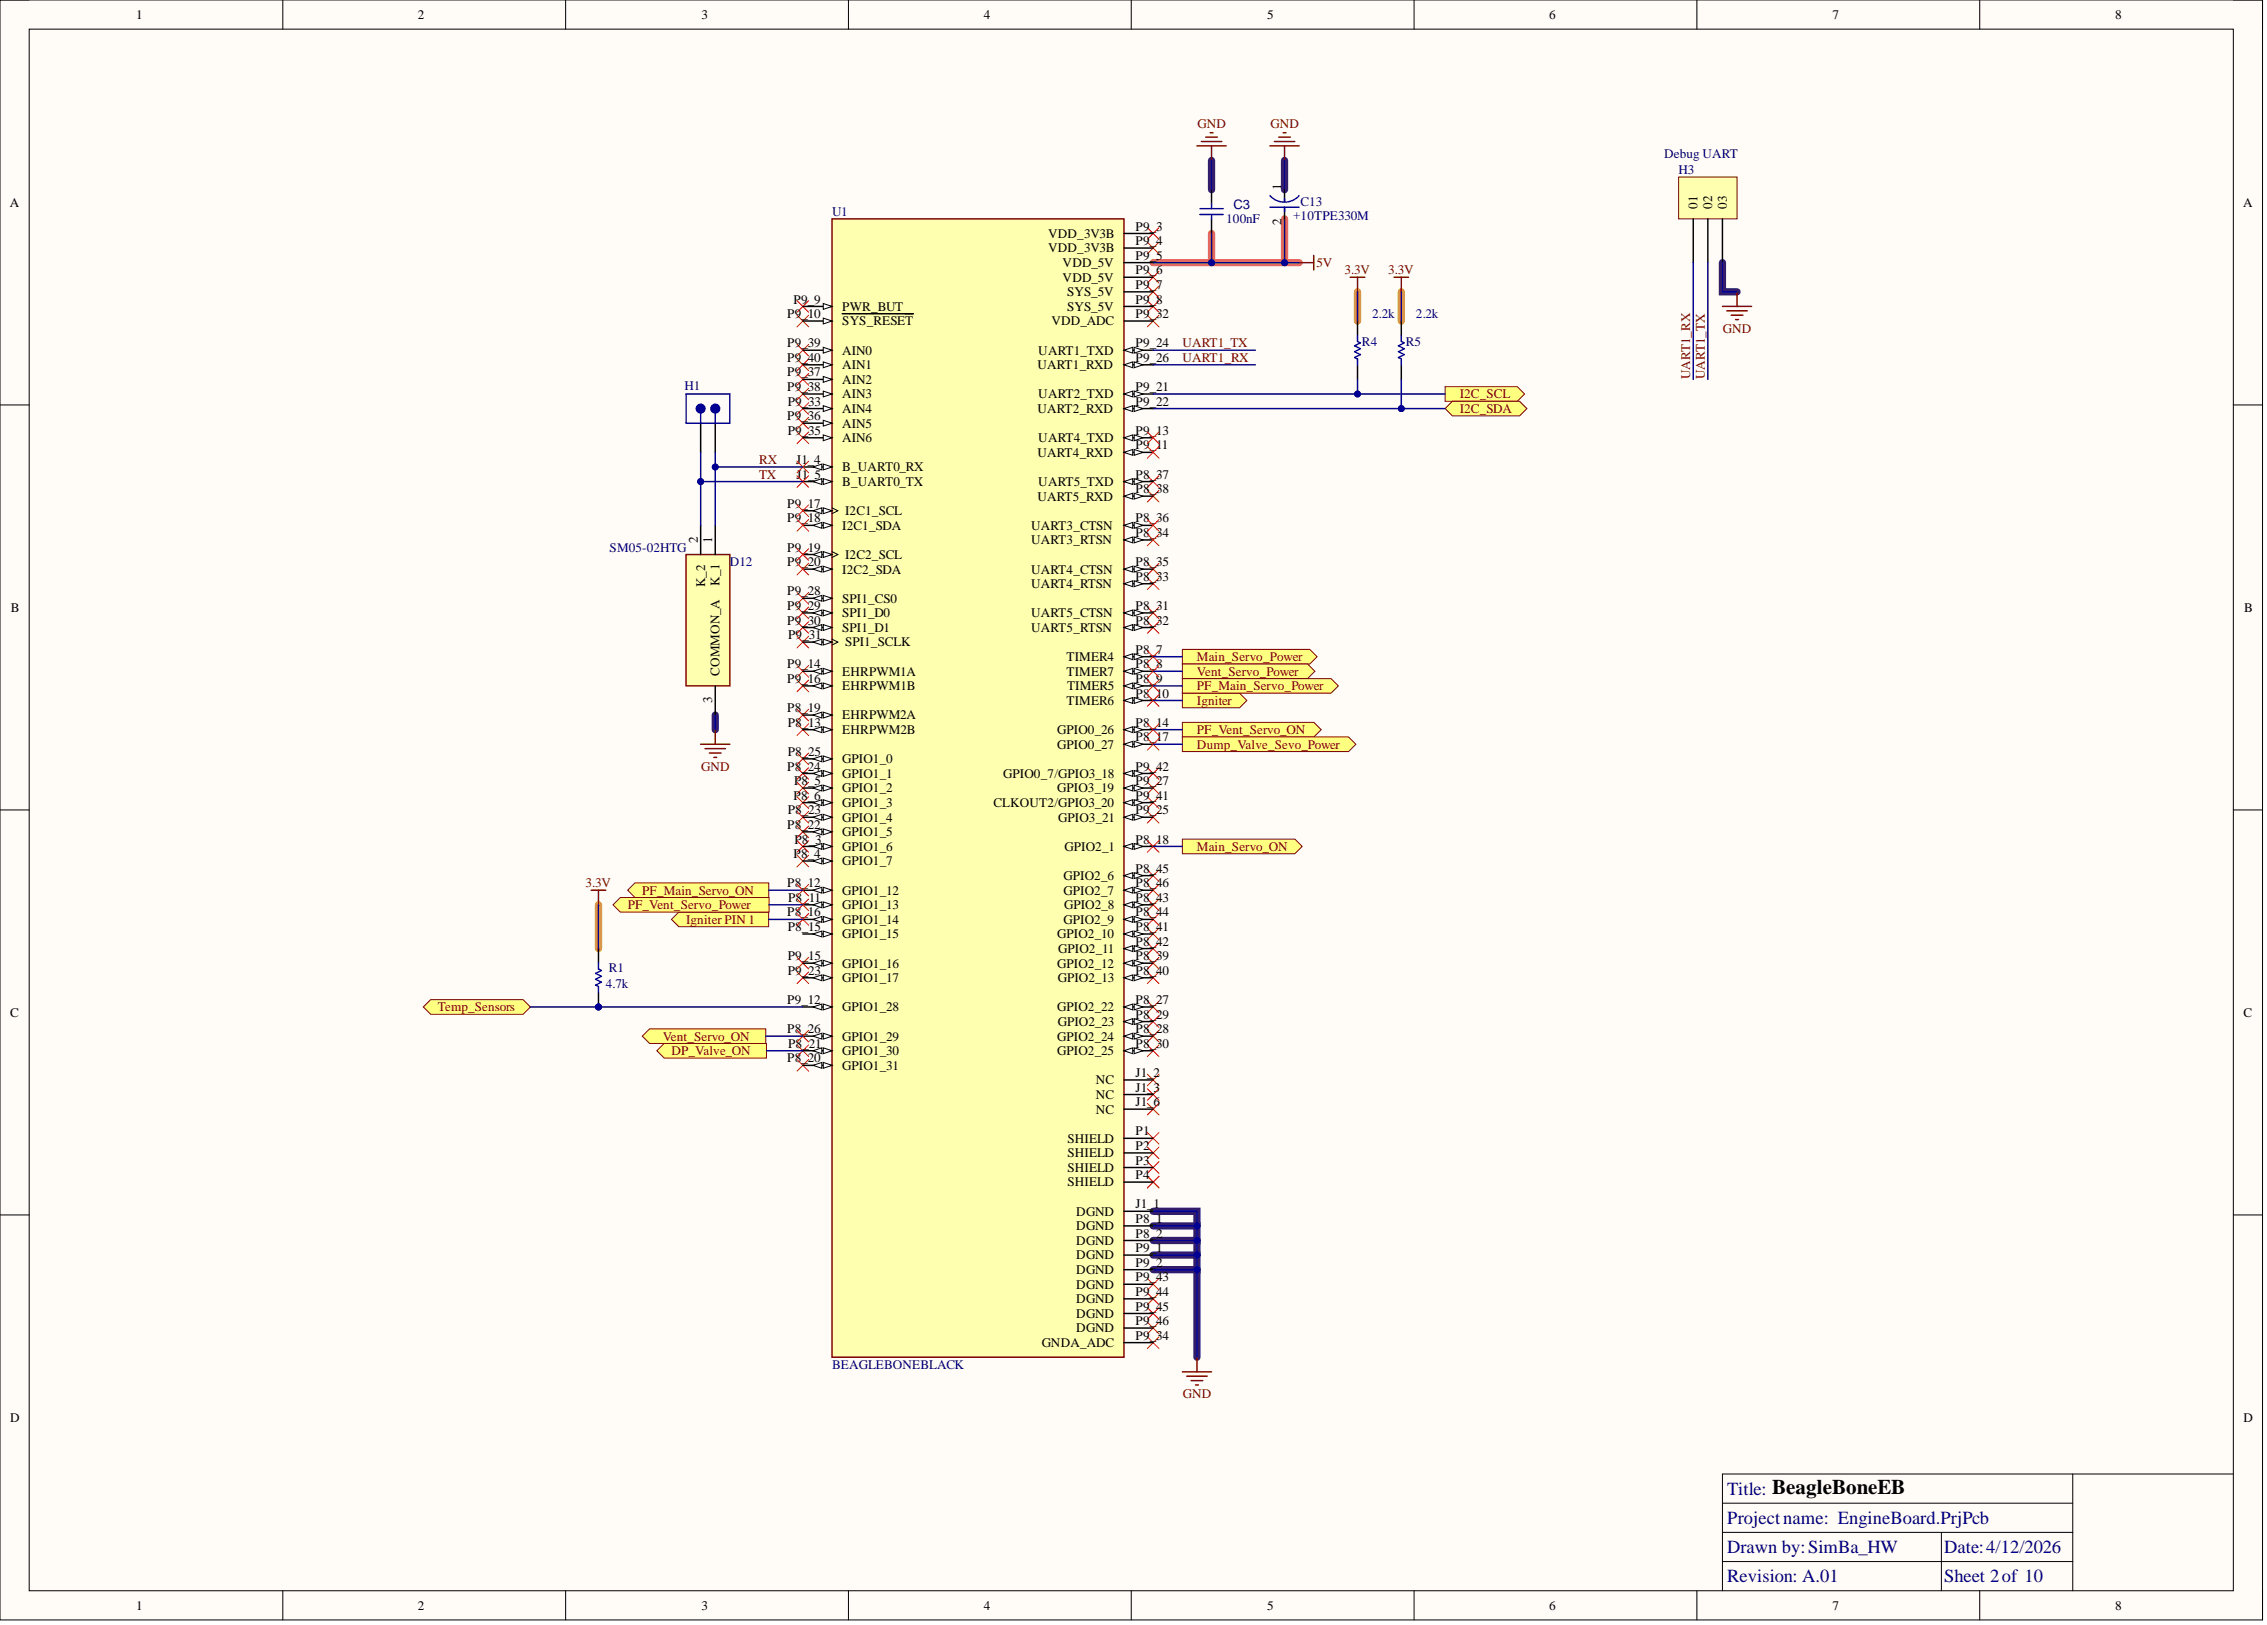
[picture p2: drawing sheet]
<svg xmlns="http://www.w3.org/2000/svg" width="393mm" height="282mm" viewBox="0 0 393 282" stroke-linecap="round" stroke-linejoin="round" font-family="sans-serif">
<defs><g id="words">
<g font-size="3.2" fill="#000080">
<text x="299.7" y="259.4">Title: BeagleBoneEB</text>
<text x="299.7" y="264.4">Projectname: EngineBoard.PrjPcb</text>
<text x="299.7" y="269.3">Drawn by:SimBa_HW</text>
<text x="337.4" y="269.4">Date:4/12/2026</text>
<text x="299.7" y="274.3">Revision: A.01</text>
<text x="337.4" y="274.4">Sheet 2of 10</text>
</g>
<g font-size="2.3">
<text x="23.6" y="3.3">1</text>
<text x="72.5" y="3.3">2</text>
<text x="121.7" y="3.3">3</text>
<text x="170.7" y="3.3">4</text>
<text x="219.8" y="3.3">5</text>
<text x="268.8" y="3.3">6</text>
<text x="317.9" y="3.3">7</text>
<text x="367" y="3.3">8</text>
<text x="1.7" y="35.9">A</text>
<text x="222.4" y="32.9" transform="rotate(-90 222.4 32.9)">1</text>
<text x="389.2" y="35.9">A</text>
<text x="181.8" y="41.3">VDD_3V3B</text>
<text x="197" y="40">P9_3</text>
<text x="222.4" y="39" transform="rotate(-90 222.4 39)">2</text>
<text x="294.6" y="36.2" transform="rotate(-90 294.6 36.2)">01</text>
<text x="297.1" y="36.2" transform="rotate(-90 297.1 36.2)">02</text>
<text x="299.6" y="36.2" transform="rotate(-90 299.6 36.2)">03</text>
<text x="181.8" y="43.8">VDD_3V3B</text>
<text x="184.4" y="46.3">VDD_5V</text>
<text x="197" y="42.5">P9_4</text>
<text x="197" y="45.1">P9_5</text>
<text x="197" y="47.6">P9_6</text>
<text x="137.7" y="52.6">P9_9</text>
<text x="146.1" y="53.9">PWR_BUT</text>
<text x="184.4" y="48.9">VDD_5V</text>
<text x="185.1" y="51.4">SYS_5V</text>
<text x="185.1" y="53.9">SYS_5V</text>
<text x="197" y="50.1">P9_7</text>
<text x="197" y="52.6">P9_8</text>
<text x="136.6" y="55.2">P9_10</text>
<text x="146.1" y="56.4">SYS_RESET</text>
<text x="182.4" y="56.4">VDD_ADC</text>
<text x="197" y="55.2">P9_32</text>
<text x="136.6" y="60.2">P9_39</text>
<text x="136.6" y="62.8">P9_40</text>
<text x="136.6" y="65.3">P9_37</text>
<text x="146.1" y="61.5">AIN0</text>
<text x="146.1" y="64">AIN1</text>
<text x="180" y="64">UART1_RXD</text>
<text x="180.2" y="61.5">UART1_TXD</text>
<text x="197" y="60.2">P9_24</text>
<text x="197" y="62.8">P9_26</text>
<text x="136.6" y="67.8">P9_38</text>
<text x="136.7" y="70.4">P9_33</text>
<text x="146.1" y="66.6">AIN2</text>
<text x="146.1" y="69.1">AIN3</text>
<text x="146.1" y="71.6">AIN4</text>
<text x="180" y="71.6">UART2_RXD</text>
<text x="180.2" y="69.1">UART2_TXD</text>
<text x="197" y="67.8">P9_21</text>
<text x="197" y="70.4">P9_22</text>
<text x="136.6" y="72.9">P9_36</text>
<text x="136.7" y="75.4">P9_35</text>
<text x="146.1" y="74.2">AIN5</text>
<text x="146.1" y="76.7">AIN6</text>
<text x="180.2" y="76.7">UART4_TXD</text>
<text x="197" y="75.4">P9_13</text>
<text x="197" y="78">P9_11</text>
<text x="138.1" y="80.5">J1_4</text>
<text x="138.2" y="83">J1_5</text>
<text x="146.1" y="81.8">B_UART0_RX</text>
<text x="180" y="79.2">UART4_RXD</text>
<text x="197" y="83">P8_37</text>
<text x="136.6" y="88.1">P9_17</text>
<text x="146.1" y="84.3">B_UART0_TX</text>
<text x="146.6" y="89.4">I2C1_SCL</text>
<text x="180" y="86.8">UART5_RXD</text>
<text x="180.2" y="84.3">UART5_TXD</text>
<text x="197" y="85.6">P8_38</text>
<text x="121.1" y="94.2" transform="rotate(-90 121.1 94.2)">2</text>
<text x="123.6" y="94.2" transform="rotate(-90 123.6 94.2)">1</text>
<text x="136.6" y="90.6">P9_18</text>
<text x="136.6" y="95.7">P9_19</text>
<text x="146.1" y="91.9">I2C1_SDA</text>
<text x="178.9" y="91.9">UART3_CTSN</text>
<text x="178.9" y="94.4">UART3_RTSN</text>
<text x="197" y="90.6">P8_36</text>
<text x="197" y="93.2">P8_34</text>
<text x="122.3" y="101.8" transform="rotate(-90 122.3 101.8)">K_2</text>
<text x="124.9" y="101.6" transform="rotate(-90 124.9 101.6)">K_1</text>
<text x="136.6" y="98.2">P9_20</text>
<text x="146.1" y="99.5">I2C2_SDA</text>
<text x="146.6" y="96.9">I2C2_SCL</text>
<text x="178.9" y="99.5">UART4_CTSN</text>
<text x="197" y="98.2">P8_35</text>
<text x="197" y="100.7">P8_33</text>
<text x="1.9" y="106.1">B</text>
<text x="136.6" y="103.3">P9_28</text>
<text x="136.6" y="105.8">P9_29</text>
<text x="146.1" y="104.5">SPI1_CS0</text>
<text x="146.1" y="107.1">SPI1_D0</text>
<text x="178.9" y="102">UART4_RTSN</text>
<text x="178.9" y="107.1">UART5_CTSN</text>
<text x="197" y="105.8">P8_31</text>
<text x="389.4" y="106.1">B</text>
<text x="136.6" y="108.3">P9_30</text>
<text x="136.8" y="110.9">P9_31</text>
<text x="146.1" y="109.6">SPI1_D1</text>
<text x="146.6" y="112.1">SPI1_SCLK</text>
<text x="178.9" y="109.6">UART5_RTSN</text>
<text x="197" y="108.3">P8_32</text>
<text x="197" y="113.4">P8_7</text>
<text x="124.9" y="117.2" transform="rotate(-90 124.9 117.2)">COMMON_A</text>
<text x="136.6" y="115.9">P9_14</text>
<text x="136.6" y="118.5">P9_16</text>
<text x="146.1" y="117.2">EHRPWM1A</text>
<text x="146.1" y="119.7">EHRPWM1B</text>
<text x="185.1" y="114.7">TIMER4</text>
<text x="185.1" y="117.2">TIMER7</text>
<text x="185.1" y="119.7">TIMER5</text>
<text x="197" y="115.9">P8_8</text>
<text x="197" y="118.5">P8_9</text>
<text x="123.6" y="121.9" transform="rotate(-90 123.6 121.9)">3</text>
<text x="136.6" y="123.5">P8_19</text>
<text x="146.1" y="124.8">EHRPWM2A</text>
<text x="185.1" y="122.3">TIMER6</text>
<text x="197" y="121">P8_10</text>
<text x="136.7" y="126.1">P8_13</text>
<text x="136.7" y="131.1">P8_25</text>
<text x="146.1" y="127.3">EHRPWM2B</text>
<text x="183.5" y="127.3">GPIO0_26</text>
<text x="183.5" y="129.9">GPIO0_27</text>
<text x="197" y="126.1">P8_14</text>
<text x="197" y="128.6">P8_17</text>
<text x="136.6" y="133.7">P8_24</text>
<text x="137.8" y="136.2">P8_5</text>
<text x="146.1" y="132.4">GPIO1_0</text>
<text x="146.1" y="134.9">GPIO1_1</text>
<text x="146.1" y="137.5">GPIO1_2</text>
<text x="174.1" y="134.9">GPIO0_7/GPIO3_18</text>
<text x="183.5" y="137.5">GPIO3_19</text>
<text x="197" y="133.7">P9_42</text>
<text x="197" y="136.2">P9_27</text>
<text x="136.6" y="143.8">P8_22</text>
<text x="136.7" y="141.3">P8_23</text>
<text x="137.7" y="138.7">P8_6</text>
<text x="146.1" y="140">GPIO1_3</text>
<text x="146.1" y="142.5">GPIO1_4</text>
<text x="172.4" y="140">CLKOUT2/GPIO3_20</text>
<text x="183.6" y="142.5">GPIO3_21</text>
<text x="197" y="138.7">P9_41</text>
<text x="197" y="141.3">P9_25</text>
<text x="137.7" y="148.8">P8_4</text>
<text x="137.9" y="146.3">P8_3</text>
<text x="146.1" y="145">GPIO1_5</text>
<text x="146.1" y="147.6">GPIO1_6</text>
<text x="184.7" y="147.6">GPIO2_1</text>
<text x="197" y="146.3">P8_18</text>
<text x="136.6" y="153.9">P8_12</text>
<text x="146.1" y="150.1">GPIO1_7</text>
<text x="146.1" y="155.2">GPIO1_12</text>
<text x="184.6" y="152.6">GPIO2_6</text>
<text x="184.6" y="155.2">GPIO2_7</text>
<text x="197" y="151.4">P8_45</text>
<text x="197" y="153.9">P8_46</text>
<text x="136.6" y="159">P8_16</text>
<text x="136.7" y="161.5">P8_15</text>
<text x="136.8" y="156.4">P8_11</text>
<text x="146.1" y="157.7">GPIO1_13</text>
<text x="146.1" y="160.2">GPIO1_14</text>
<text x="184.6" y="160.2">GPIO2_9</text>
<text x="184.6" y="157.7">GPIO2_8</text>
<text x="197" y="156.4">P8_43</text>
<text x="197" y="159">P8_44</text>
<text x="197" y="161.5">P8_41</text>
<text x="136.7" y="166.6">P9_15</text>
<text x="146.1" y="162.8">GPIO1_15</text>
<text x="146.1" y="167.8">GPIO1_16</text>
<text x="183.5" y="162.8">GPIO2_10</text>
<text x="183.5" y="167.8">GPIO2_12</text>
<text x="183.6" y="165.3">GPIO2_11</text>
<text x="197" y="164">P8_42</text>
<text x="197" y="166.6">P8_39</text>
<text x="136.7" y="169.1">P9_23</text>
<text x="146.1" y="170.4">GPIO1_17</text>
<text x="183.5" y="170.4">GPIO2_13</text>
<text x="197" y="169.1">P8_40</text>
<text x="1.8" y="176.4">C</text>
<text x="136.6" y="174.2">P9_12</text>
<text x="136.6" y="179.2">P8_26</text>
<text x="146.1" y="175.4">GPIO1_28</text>
<text x="183.5" y="175.4">GPIO2_22</text>
<text x="183.5" y="178">GPIO2_23</text>
<text x="197" y="174.2">P8_27</text>
<text x="197" y="176.7">P8_29</text>
<text x="197" y="179.2">P8_28</text>
<text x="389.3" y="176.4">C</text>
<text x="136.6" y="184.3">P8_20</text>
<text x="136.8" y="181.8">P8_21</text>
<text x="146.1" y="180.5">GPIO1_29</text>
<text x="146.1" y="183">GPIO1_30</text>
<text x="146.1" y="185.6">GPIO1_31</text>
<text x="183.5" y="180.5">GPIO2_24</text>
<text x="183.5" y="183">GPIO2_25</text>
<text x="197" y="181.8">P8_30</text>
<text x="190.1" y="188.1">NC</text>
<text x="190.1" y="190.6">NC</text>
<text x="197" y="186.8">J1_2</text>
<text x="197" y="189.4">J1_3</text>
<text x="197" y="191.9">J1_6</text>
<text x="190.1" y="193.1">NC</text>
<text x="197" y="196.9">P1</text>
<text x="185.2" y="198.2">SHIELD</text>
<text x="185.2" y="200.7">SHIELD</text>
<text x="185.2" y="203.3">SHIELD</text>
<text x="197" y="199.5">P2</text>
<text x="197" y="202">P3</text>
<text x="185.2" y="205.8">SHIELD</text>
<text x="197" y="204.5">P4</text>
<text x="197" y="209.6">J1_1</text>
<text x="186.7" y="210.9">DGND</text>
<text x="186.7" y="213.4">DGND</text>
<text x="186.7" y="215.9">DGND</text>
<text x="197" y="212.1">P8_1</text>
<text x="197" y="214.7">P8_2</text>
<text x="186.7" y="218.5">DGND</text>
<text x="186.7" y="221">DGND</text>
<text x="197" y="217.2">P9_1</text>
<text x="197" y="219.7">P9_2</text>
<text x="186.7" y="223.5">DGND</text>
<text x="186.7" y="226.1">DGND</text>
<text x="197" y="222.3">P9_43</text>
<text x="197" y="224.8">P9_44</text>
<text x="197" y="227.3">P9_45</text>
<text x="180.8" y="233.7">GNDA_ADC</text>
<text x="186.7" y="228.6">DGND</text>
<text x="186.7" y="231.1">DGND</text>
<text x="197" y="229.9">P9_46</text>
<text x="197" y="232.4">P9_34</text>
<text x="1.8" y="246.6">D</text>
<text x="389.3" y="246.6">D</text>
<text x="23.6" y="279.2">1</text>
<text x="72.5" y="279.2">2</text>
<text x="121.7" y="279.2">3</text>
<text x="170.7" y="279.2">4</text>
<text x="219.8" y="279.2">5</text>
<text x="268.8" y="279.2">6</text>
<text x="317.9" y="279.2">7</text>
<text x="367" y="279.2">8</text>
</g>
<g font-size="2.3" fill="#800000">
<text x="207.8" y="22.3">GND</text>
<text x="220.4" y="22.3">GND</text>
<text x="228.5" y="46.3">5V</text>
<text x="233.3" y="47.6">3.3V</text>
<text x="240.9" y="47.6">3.3V</text>
<text x="298.9" y="57.7">GND</text>
<text x="205.2" y="60.2">UART1_TX</text>
<text x="205.2" y="62.8">UART1_RX</text>
<text x="293.3" y="65.8" transform="rotate(-90 293.3 65.8)">UART1_RX</text>
<text x="295.8" y="65.8" transform="rotate(-90 295.8 65.8)">UART1_TX</text>
<text x="253.3" y="69.1">I2C_SCL</text>
<text x="253.3" y="71.6">I2C_SDA</text>
<text x="131.7" y="80.5">RX</text>
<text x="131.7" y="83">TX</text>
<text x="207.7" y="114.7">Main_Servo_Power</text>
<text x="207.7" y="117.2">Vent_Servo_Power</text>
<text x="207.7" y="119.7">PF_Main_Servo_Power</text>
<text x="207.7" y="122.3">Igniter</text>
<text x="207.7" y="127.3">PF_Vent_Servo_ON</text>
<text x="207.7" y="129.9">Dump_Valve_Sevo_Power</text>
<text x="121.7" y="133.7">GND</text>
<text x="207.7" y="147.6">Main_Servo_ON</text>
<text x="101.6" y="153.9">3.3V</text>
<text x="111.4" y="155.2">PF_Main_Servo_ON</text>
<text x="108.9" y="157.7">PF_Vent_Servo_Power</text>
<text x="119" y="160.2">Igniter PIN 1</text>
<text x="76" y="175.4">Temp_Sensors</text>
<text x="115" y="180.5">Vent_Servo_ON</text>
<text x="116.5" y="183">DP_Valve_ON</text>
<text x="205.2" y="242.5">GND</text>
</g>
<g font-size="2.3" fill="#000080">
<text x="288.7" y="27.3">Debug UART</text>
<text x="225.7" y="35.7">C13</text>
<text x="291.3" y="30.2">H3</text>
<text x="144.4" y="37.5">U1</text>
<text x="212.7" y="38.7">100nF</text>
<text x="214" y="36.2">C3</text>
<text x="224.4" y="38">+10TPE330M</text>
<text x="236.3" y="60">R4</text>
<text x="238.1" y="55.2">2.2k</text>
<text x="243.9" y="60">R5</text>
<text x="245.7" y="55.2">2.2k</text>
<text x="118.8" y="67.6">H1</text>
<text x="105.8" y="95.7">SM05-02HTG</text>
<text x="126.6" y="98.2">D12</text>
<text x="105.1" y="171.4">4.7k</text>
<text x="105.6" y="168.6">R1</text>
<text x="144.4" y="237.5">BEAGLEBONEBLACK</text>
</g>
</g></defs>
<path d="M0 0h392.6v281h-392.6z" fill-rule="evenodd" fill="#fffcf8"/>
<path d="M0 0h392.6v281h-392.6z" fill="none" stroke="#000" stroke-width=".17"/>
<path d="M5.1 5.1h382.4v270.8h-382.4z" fill-rule="evenodd" fill="#fffcf8"/>
<g fill="none" stroke="#000" stroke-width=".17">
<path d="M0 0h5.1M49.1 0v5.1M98.1 0v5.1M147.2 0v5.1M196.3 0v5.1M245.4 0v5.1M294.4 0v5.1M343.5 0v5.1M387.5 0h5.1v5.1M5.1 5.1h382.4v270.8h-382.4zM0 70.2h5.1M387.5 70.2h5.1"/>
<path d="M0 140.5h5.1M387.5 140.5h5.1M0 210.7h5.1M387.5 210.7h5.1M359.6 255.7v20.2M387.5 255.7h-88.6v20.2M49.1 275.9v5.1M98.1 275.9v5.1M147.2 275.9v5.1M196.3 275.9v5.1M245.4 275.9v5.1M294.4 275.9v5.1"/>
<path d="M298.9 260.7h60.7M298.9 265.8h60.7M298.9 270.9h60.7M336.9 265.8v10.1M343.5 275.9v5.1M392.6 275.9v5.1"/>
</g>
<path d="M210.2 27.8v5.1M222.9 27.8v5.1M298.9 45.6v5h2.5M124.1 124v2.6M200.1 210.1h7.6v2.5M200.1 212.6h7.6v2.6h-7.6M200.1 217.7h7.6v2.5h-7.6M207.7 215.2v2.5M207.7 220.2v15.2" fill="none" stroke="#351c75" stroke-width="1.3"/>
<path d="M222.9 38v7.6M200.1 45.6h25.3M210.2 40.5v5.1" fill="none" stroke="#e06666" stroke-width="1.3"/>
<path d="M235.5 50.6v5.1M243.1 50.6v5.1M103.8 156.9v7.6" fill="none" stroke="#f90" stroke-width="1.3"/>
<path d="M116.5 159.5l1.3-1.3h15.6v2.5h-15.6z" fill-rule="evenodd" fill="#ffff80"/>
<path d="M116.5 159.5l1.3-1.3h15.6v2.5h-15.6z" fill="none" stroke="#800000" stroke-width=".17"/>
<path d="M111.4 179.7l1.3-1.2h20.2v2.5h-20.2z" fill-rule="evenodd" fill="#ffff80"/>
<path d="M111.4 179.7l1.3-1.2h20.2v2.5h-20.2z" fill="none" stroke="#800000" stroke-width=".17"/>
<path d="M205.2 145.6h19.5l1.2 1.2-1.2 1.3h-19.5z" fill-rule="evenodd" fill="#ffff80"/>
<path d="M205.2 145.6h19.5l1.2 1.2-1.2 1.3h-19.5z" fill="none" stroke="#800000" stroke-width=".17"/>
<path d="M250.7 67.1h12.6l1.2 1.2-1.2 1.3h-12.6z" fill-rule="evenodd" fill="#ffff80"/>
<path d="M250.7 67.1h12.6l1.2 1.2-1.2 1.3h-12.6z" fill="none" stroke="#800000" stroke-width=".17"/>
<path d="M250.7 70.9l1.3-1.3h11.7l1.2 1.3-1.2 1.2h-11.7z" fill-rule="evenodd" fill="#ffff80"/>
<path d="M250.7 70.9l1.3-1.3h11.7l1.2 1.3-1.2 1.2h-11.7z" fill="none" stroke="#800000" stroke-width=".17"/>
<path d="M207.7 25.3h5M208.4 24.5h3.6M209.2 23.8h2M210 23h.5M210.2 25.3v2.5M225.4 45.6h2.5M227.9 44.3v2.5" fill="none" stroke="#800000" stroke-width=".25"/>
<path d="M210.2 32.9v2.5M210.2 38v2.5" fill="none" stroke="#000" stroke-width=".25"/>
<path d="M208.2 36.2h4M208.2 37.2h4M210.2 35.4v.8M210.2 37.2v.8" fill="none" stroke="#00f" stroke-width=".25"/>
<g fill="none" stroke="#f00" stroke-width=".17">
<path d="M199.1 39.5l2 2M201.1 39.5l-2 2M138.3 52.1l2 2.1M138.3 54.7l2 2M138.3 59.7l2 2.1M140.3 52.1l-2 2.1M140.3 54.7l-2 2M140.3 59.7l-2 2.1M199.1 54.7l2 2M199.1 52.1l2 2.1M199.1 49.6l2 2M199.1 47.1l2 2"/>
<path d="M199.1 42l2 2M201.1 54.7l-2 2M201.1 52.1l-2 2.1M201.1 49.6l-2 2M201.1 47.1l-2 2M201.1 42l-2 2M138.3 62.3l2 2M138.3 64.8l2 2M138.3 67.3l2 2.1M138.3 69.9l2 2M138.3 72.4l2 2M138.3 74.9l2 2.1"/>
<path d="M140.3 62.3l-2 2M140.3 64.8l-2 2M140.3 67.3l-2 2.1M140.3 69.9l-2 2M140.3 72.4l-2 2M140.3 74.9l-2 2.1M199.1 82.5l2 2M199.1 85.1l2 2M199.1 97.7l2 2M201.1 82.5l-2 2M201.1 85.1l-2 2M201.1 97.7l-2 2"/>
<path d="M138.3 102.8l2 2M138.3 105.3l2 2M138.3 107.8l2 2.1M138.3 110.4l2 2M138.3 115.4l2 2.1M138.3 118l2 2M140.3 102.8l-2 2M140.3 105.3l-2 2M140.3 107.8l-2 2.1M140.3 110.4l-2 2M140.3 115.4l-2 2.1M140.3 118l-2 2"/>
<path d="M199.1 100.2l2 2.1M199.1 105.3l2 2M199.1 107.8l2 2.1M201.1 100.2l-2 2.1M201.1 105.3l-2 2M201.1 107.8l-2 2.1M138.3 123l2 2M138.3 125.6l2 2M138.3 130.6l2 2M138.3 133.2l2 2M138.3 135.7l2 2M138.3 138.2l2 2"/>
<path d="M140.3 123l-2 2M140.3 125.6l-2 2M140.3 130.6l-2 2M140.3 133.2l-2 2M140.3 135.7l-2 2M140.3 138.2l-2 2M199.1 138.2l2 2M199.1 135.7l2 2M199.1 133.2l2 2M201.1 138.2l-2 2M201.1 135.7l-2 2M201.1 133.2l-2 2"/>
<path d="M138.3 140.7l2 2.1M138.3 143.3l2 2M138.3 145.8l2 2M138.3 148.3l2 2.1M140.3 140.7l-2 2.1M140.3 143.3l-2 2M140.3 145.8l-2 2M140.3 148.3l-2 2.1M199.1 158.5l2 2M199.1 155.9l2 2.1M199.1 153.4l2 2M199.1 150.9l2 2"/>
<path d="M199.1 140.7l2 2.1M201.1 158.5l-2 2M201.1 155.9l-2 2.1M201.1 153.4l-2 2M201.1 150.9l-2 2M201.1 140.7l-2 2.1M138.3 166.1l2 2M138.3 168.6l2 2M140.3 166.1l-2 2M140.3 168.6l-2 2M199.1 178.7l2 2M199.1 176.2l2 2"/>
<path d="M199.1 173.7l2 2M199.1 168.6l2 2M199.1 166.1l2 2M199.1 163.5l2 2.1M199.1 161l2 2M201.1 178.7l-2 2M201.1 176.2l-2 2M201.1 173.7l-2 2M201.1 168.6l-2 2M201.1 166.1l-2 2M201.1 163.5l-2 2.1M201.1 161l-2 2"/>
<path d="M138.3 181.2l2 2.1M138.3 183.8l2 2M140.3 181.2l-2 2.1M140.3 183.8l-2 2M199.1 199l2 2M199.1 196.4l2 2.1M199.1 191.4l2 2M199.1 188.8l2 2.1M199.1 181.2l2 2.1M199.1 186.3l2 2M201.1 199l-2 2M201.1 196.4l-2 2.1"/>
<path d="M201.1 191.4l-2 2M201.1 188.8l-2 2.1M201.1 181.2l-2 2.1M201.1 186.3l-2 2M199.1 204l2 2.1M199.1 201.5l2 2M201.1 204l-2 2.1M201.1 201.5l-2 2M199.1 231.9l2 2M199.1 229.3l2 2.1M199.1 226.8l2 2M199.1 224.3l2 2"/>
<path d="M199.1 221.8l2 2M201.1 231.9l-2 2M201.1 229.3l-2 2.1M201.1 226.8l-2 2M201.1 224.3l-2 2M201.1 221.8l-2 2"/>
</g>
<path d="M144.4 38h50.6v197.4h-50.6z" fill-rule="evenodd" fill="#ffffb0"/>
<path d="M144.4 38h50.6v197.4h-50.6z" fill="none" stroke="#800000" stroke-width=".25"/>
<path d="M139.3 53.2h5.1" fill="none" stroke="#000" stroke-width=".25"/>
<path d="M142.8 52.6l1.6 .6-1.6 .5z" fill="#f8fcff"/>
<path d="M142.8 52.6l1.6 .6-1.6 .5z" fill="none" stroke="#000" stroke-width=".17"/>
<path d="M139.3 55.7h5.1" fill="none" stroke="#000" stroke-width=".25"/>
<path d="M142.8 55.2l1.6 .5-1.6 .5z" fill="#f8fcff"/>
<path d="M142.8 55.2l1.6 .5-1.6 .5z" fill="none" stroke="#000" stroke-width=".17"/>
<path d="M146.1 54.4h12.4M139.3 60.7h5.1" fill="none" stroke="#000" stroke-width=".25"/>
<path d="M142.8 60.2l1.6 .5-1.6 .6z" fill="#f8fcff"/>
<path d="M142.8 60.2l1.6 .5-1.6 .6z" fill="none" stroke="#000" stroke-width=".17"/>
<path d="M139.3 63.3h5.1" fill="none" stroke="#000" stroke-width=".25"/>
<path d="M142.8 62.8l1.6 .5-1.6 .5z" fill="#f8fcff"/>
<path d="M142.8 62.8l1.6 .5-1.6 .5z" fill="none" stroke="#000" stroke-width=".17"/>
<path d="M139.3 65.8h5.1" fill="none" stroke="#000" stroke-width=".25"/>
<path d="M142.8 65.3l1.6 .5-1.6 .5z" fill="#f8fcff"/>
<path d="M142.8 65.3l1.6 .5-1.6 .5z" fill="none" stroke="#000" stroke-width=".17"/>
<path d="M139.3 68.3h5.1" fill="none" stroke="#000" stroke-width=".25"/>
<path d="M142.8 67.8l1.6 .5-1.6 .5z" fill="#f8fcff"/>
<path d="M142.8 67.8l1.6 .5-1.6 .5z" fill="none" stroke="#000" stroke-width=".17"/>
<path d="M139.3 70.9h5.1" fill="none" stroke="#000" stroke-width=".25"/>
<path d="M142.8 70.4l1.6 .5-1.6 .5z" fill="#f8fcff"/>
<path d="M142.8 70.4l1.6 .5-1.6 .5z" fill="none" stroke="#000" stroke-width=".17"/>
<path d="M139.3 73.4h5.1" fill="none" stroke="#000" stroke-width=".25"/>
<path d="M142.8 72.9l1.6 .5-1.6 .5z" fill="#f8fcff"/>
<path d="M142.8 72.9l1.6 .5-1.6 .5z" fill="none" stroke="#000" stroke-width=".17"/>
<path d="M139.3 75.9h5.1" fill="none" stroke="#000" stroke-width=".25"/>
<path d="M142.8 75.4l1.6 .5-1.6 .5z" fill="#f8fcff"/>
<path d="M142.8 75.4l1.6 .5-1.6 .5z" fill="none" stroke="#000" stroke-width=".17"/>
<path d="M139.3 81h5.1" fill="none" stroke="#000" stroke-width=".25"/>
<path d="M142.8 80.5l1.6 .5-1.6 .5z" fill="#f8fcff"/>
<path d="M142.8 80.5l1.6 .5-1.6 .5z" fill="none" stroke="#000" stroke-width=".17"/>
<path d="M141.1 81l1.5-.5v1z" fill="#f8fcff"/>
<path d="M141.1 81l1.5-.5v1z" fill="none" stroke="#000" stroke-width=".17"/>
<path d="M139.3 83.5h5.1" fill="none" stroke="#000" stroke-width=".25"/>
<path d="M142.8 83l1.6 .5-1.6 .5z" fill="#f8fcff"/>
<path d="M142.8 83l1.6 .5-1.6 .5z" fill="none" stroke="#000" stroke-width=".17"/>
<path d="M141.1 83.5l1.5-.5v1z" fill="#f8fcff"/>
<path d="M141.1 83.5l1.5-.5v1z" fill="none" stroke="#000" stroke-width=".17"/>
<path d="M139.3 88.6h5.1" fill="none" stroke="#000" stroke-width=".25"/>
<path d="M142.8 88.1l1.6 .5-1.6 .5z" fill="#f8fcff"/>
<path d="M142.8 88.1l1.6 .5-1.6 .5z" fill="none" stroke="#000" stroke-width=".17"/>
<path d="M141.1 88.6l1.5-.5v1z" fill="#f8fcff"/>
<path d="M141.1 88.6l1.5-.5v1zM144.4 88.1l1 .5-1 .5" fill="none" stroke="#000" stroke-width=".17"/>
<path d="M139.3 91.1h5.1" fill="none" stroke="#000" stroke-width=".25"/>
<path d="M142.8 90.6l1.6 .5-1.6 .5z" fill="#f8fcff"/>
<path d="M142.8 90.6l1.6 .5-1.6 .5z" fill="none" stroke="#000" stroke-width=".17"/>
<path d="M141.1 91.1l1.5-.5v1z" fill="#f8fcff"/>
<path d="M141.1 91.1l1.5-.5v1z" fill="none" stroke="#000" stroke-width=".17"/>
<path d="M139.3 96.2h5.1" fill="none" stroke="#000" stroke-width=".25"/>
<path d="M142.8 95.7l1.6 .5-1.6 .5z" fill="#f8fcff"/>
<path d="M142.8 95.7l1.6 .5-1.6 .5z" fill="none" stroke="#000" stroke-width=".17"/>
<path d="M141.1 96.2l1.5-.5v1z" fill="#f8fcff"/>
<path d="M141.1 96.2l1.5-.5v1zM144.4 95.7l1 .5-1 .5" fill="none" stroke="#000" stroke-width=".17"/>
<path d="M139.3 98.7h5.1" fill="none" stroke="#000" stroke-width=".25"/>
<path d="M142.8 98.2l1.6 .5-1.6 .5z" fill="#f8fcff"/>
<path d="M142.8 98.2l1.6 .5-1.6 .5z" fill="none" stroke="#000" stroke-width=".17"/>
<path d="M141.1 98.7l1.5-.5v1z" fill="#f8fcff"/>
<path d="M141.1 98.7l1.5-.5v1z" fill="none" stroke="#000" stroke-width=".17"/>
<path d="M139.3 103.8h5.1" fill="none" stroke="#000" stroke-width=".25"/>
<path d="M142.8 103.3l1.6 .5-1.6 .5z" fill="#f8fcff"/>
<path d="M142.8 103.3l1.6 .5-1.6 .5z" fill="none" stroke="#000" stroke-width=".17"/>
<path d="M141.1 103.8l1.5-.5v1z" fill="#f8fcff"/>
<path d="M141.1 103.8l1.5-.5v1z" fill="none" stroke="#000" stroke-width=".17"/>
<path d="M139.3 106.3h5.1" fill="none" stroke="#000" stroke-width=".25"/>
<path d="M142.8 105.8l1.6 .5-1.6 .5z" fill="#f8fcff"/>
<path d="M142.8 105.8l1.6 .5-1.6 .5z" fill="none" stroke="#000" stroke-width=".17"/>
<path d="M141.1 106.3l1.5-.5v1z" fill="#f8fcff"/>
<path d="M141.1 106.3l1.5-.5v1z" fill="none" stroke="#000" stroke-width=".17"/>
<path d="M139.3 108.8h5.1" fill="none" stroke="#000" stroke-width=".25"/>
<path d="M142.8 108.3l1.6 .5-1.6 .6z" fill="#f8fcff"/>
<path d="M142.8 108.3l1.6 .5-1.6 .6z" fill="none" stroke="#000" stroke-width=".17"/>
<path d="M141.1 108.8l1.5-.5v1.1z" fill="#f8fcff"/>
<path d="M141.1 108.8l1.5-.5v1.1z" fill="none" stroke="#000" stroke-width=".17"/>
<path d="M139.3 111.4h5.1" fill="none" stroke="#000" stroke-width=".25"/>
<path d="M142.8 110.9l1.6 .5-1.6 .5z" fill="#f8fcff"/>
<path d="M142.8 110.9l1.6 .5-1.6 .5z" fill="none" stroke="#000" stroke-width=".17"/>
<path d="M141.1 111.4l1.5-.5v1z" fill="#f8fcff"/>
<path d="M141.1 111.4l1.5-.5v1zM144.4 110.9l1 .5-1 .5" fill="none" stroke="#000" stroke-width=".17"/>
<path d="M139.3 116.4h5.1" fill="none" stroke="#000" stroke-width=".25"/>
<path d="M142.8 115.9l1.6 .5-1.6 .5z" fill="#f8fcff"/>
<path d="M142.8 115.9l1.6 .5-1.6 .5z" fill="none" stroke="#000" stroke-width=".17"/>
<path d="M141.1 116.4l1.5-.5v1z" fill="#f8fcff"/>
<path d="M141.1 116.4l1.5-.5v1z" fill="none" stroke="#000" stroke-width=".17"/>
<path d="M139.3 119h5.1" fill="none" stroke="#000" stroke-width=".25"/>
<path d="M142.8 118.5l1.6 .5-1.6 .5z" fill="#f8fcff"/>
<path d="M142.8 118.5l1.6 .5-1.6 .5z" fill="none" stroke="#000" stroke-width=".17"/>
<path d="M141.1 119l1.5-.5v1z" fill="#f8fcff"/>
<path d="M141.1 119l1.5-.5v1z" fill="none" stroke="#000" stroke-width=".17"/>
<path d="M139.3 124h5.1" fill="none" stroke="#000" stroke-width=".25"/>
<path d="M142.8 123.5l1.6 .5-1.6 .5z" fill="#f8fcff"/>
<path d="M142.8 123.5l1.6 .5-1.6 .5z" fill="none" stroke="#000" stroke-width=".17"/>
<path d="M141.1 124l1.5-.5v1z" fill="#f8fcff"/>
<path d="M141.1 124l1.5-.5v1z" fill="none" stroke="#000" stroke-width=".17"/>
<path d="M139.3 126.6h5.1" fill="none" stroke="#000" stroke-width=".25"/>
<path d="M142.8 126.1l1.6 .5-1.6 .5z" fill="#f8fcff"/>
<path d="M142.8 126.1l1.6 .5-1.6 .5z" fill="none" stroke="#000" stroke-width=".17"/>
<path d="M141.1 126.6l1.5-.5v1z" fill="#f8fcff"/>
<path d="M141.1 126.6l1.5-.5v1z" fill="none" stroke="#000" stroke-width=".17"/>
<path d="M139.3 131.6h5.1" fill="none" stroke="#000" stroke-width=".25"/>
<path d="M142.8 131.1l1.6 .5-1.6 .5z" fill="#f8fcff"/>
<path d="M142.8 131.1l1.6 .5-1.6 .5z" fill="none" stroke="#000" stroke-width=".17"/>
<path d="M141.1 131.6l1.5-.5v1z" fill="#f8fcff"/>
<path d="M141.1 131.6l1.5-.5v1z" fill="none" stroke="#000" stroke-width=".17"/>
<path d="M139.3 134.2h5.1" fill="none" stroke="#000" stroke-width=".25"/>
<path d="M142.8 133.7l1.6 .5-1.6 .5z" fill="#f8fcff"/>
<path d="M142.8 133.7l1.6 .5-1.6 .5z" fill="none" stroke="#000" stroke-width=".17"/>
<path d="M141.1 134.2l1.5-.5v1z" fill="#f8fcff"/>
<path d="M141.1 134.2l1.5-.5v1z" fill="none" stroke="#000" stroke-width=".17"/>
<path d="M139.3 136.7h5.1" fill="none" stroke="#000" stroke-width=".25"/>
<path d="M142.8 136.2l1.6 .5-1.6 .5z" fill="#f8fcff"/>
<path d="M142.8 136.2l1.6 .5-1.6 .5z" fill="none" stroke="#000" stroke-width=".17"/>
<path d="M141.1 136.7l1.5-.5v1z" fill="#f8fcff"/>
<path d="M141.1 136.7l1.5-.5v1z" fill="none" stroke="#000" stroke-width=".17"/>
<path d="M139.3 139.2h5.1" fill="none" stroke="#000" stroke-width=".25"/>
<path d="M142.8 138.7l1.6 .5-1.6 .5z" fill="#f8fcff"/>
<path d="M142.8 138.7l1.6 .5-1.6 .5z" fill="none" stroke="#000" stroke-width=".17"/>
<path d="M141.1 139.2l1.5-.5v1z" fill="#f8fcff"/>
<path d="M141.1 139.2l1.5-.5v1z" fill="none" stroke="#000" stroke-width=".17"/>
<path d="M139.3 141.8h5.1" fill="none" stroke="#000" stroke-width=".25"/>
<path d="M142.8 141.3l1.6 .5-1.6 .5z" fill="#f8fcff"/>
<path d="M142.8 141.3l1.6 .5-1.6 .5z" fill="none" stroke="#000" stroke-width=".17"/>
<path d="M141.1 141.8l1.5-.5v1z" fill="#f8fcff"/>
<path d="M141.1 141.8l1.5-.5v1z" fill="none" stroke="#000" stroke-width=".17"/>
<path d="M139.3 144.3h5.1" fill="none" stroke="#000" stroke-width=".25"/>
<path d="M142.8 143.8l1.6 .5-1.6 .5z" fill="#f8fcff"/>
<path d="M142.8 143.8l1.6 .5-1.6 .5z" fill="none" stroke="#000" stroke-width=".17"/>
<path d="M141.1 144.3l1.5-.5v1z" fill="#f8fcff"/>
<path d="M141.1 144.3l1.5-.5v1z" fill="none" stroke="#000" stroke-width=".17"/>
<path d="M139.3 146.8h5.1" fill="none" stroke="#000" stroke-width=".25"/>
<path d="M142.8 146.3l1.6 .5-1.6 .5z" fill="#f8fcff"/>
<path d="M142.8 146.3l1.6 .5-1.6 .5z" fill="none" stroke="#000" stroke-width=".17"/>
<path d="M141.1 146.8l1.5-.5v1z" fill="#f8fcff"/>
<path d="M141.1 146.8l1.5-.5v1z" fill="none" stroke="#000" stroke-width=".17"/>
<path d="M139.3 149.4h5.1" fill="none" stroke="#000" stroke-width=".25"/>
<path d="M142.8 148.8l1.6 .6-1.6 .5z" fill="#f8fcff"/>
<path d="M142.8 148.8l1.6 .6-1.6 .5z" fill="none" stroke="#000" stroke-width=".17"/>
<path d="M141.1 149.4l1.5-.6v1.1z" fill="#f8fcff"/>
<path d="M141.1 149.4l1.5-.6v1.1z" fill="none" stroke="#000" stroke-width=".17"/>
<path d="M139.3 154.4h5.1" fill="none" stroke="#000" stroke-width=".25"/>
<path d="M142.8 153.9l1.6 .5-1.6 .5z" fill="#f8fcff"/>
<path d="M142.8 153.9l1.6 .5-1.6 .5z" fill="none" stroke="#000" stroke-width=".17"/>
<path d="M141.1 154.4l1.5-.5v1z" fill="#f8fcff"/>
<path d="M141.1 154.4l1.5-.5v1z" fill="none" stroke="#000" stroke-width=".17"/>
<path d="M139.3 156.9h5.1" fill="none" stroke="#000" stroke-width=".25"/>
<path d="M142.8 156.4l1.6 .5-1.6 .6z" fill="#f8fcff"/>
<path d="M142.8 156.4l1.6 .5-1.6 .6z" fill="none" stroke="#000" stroke-width=".17"/>
<path d="M141.1 156.9l1.5-.5v1.1z" fill="#f8fcff"/>
<path d="M141.1 156.9l1.5-.5v1.1z" fill="none" stroke="#000" stroke-width=".17"/>
<path d="M139.3 159.5h5.1" fill="none" stroke="#000" stroke-width=".25"/>
<path d="M142.8 159l1.6 .5-1.6 .5z" fill="#f8fcff"/>
<path d="M142.8 159l1.6 .5-1.6 .5z" fill="none" stroke="#000" stroke-width=".17"/>
<path d="M141.1 159.5l1.5-.5v1z" fill="#f8fcff"/>
<path d="M141.1 159.5l1.5-.5v1z" fill="none" stroke="#000" stroke-width=".17"/>
<path d="M139.3 162h5.1" fill="none" stroke="#000" stroke-width=".25"/>
<path d="M142.8 161.5l1.6 .5-1.6 .5z" fill="#f8fcff"/>
<path d="M142.8 161.5l1.6 .5-1.6 .5z" fill="none" stroke="#000" stroke-width=".17"/>
<path d="M141.1 162l1.5-.5v1z" fill="#f8fcff"/>
<path d="M141.1 162l1.5-.5v1z" fill="none" stroke="#000" stroke-width=".17"/>
<path d="M139.3 167.1h5.1" fill="none" stroke="#000" stroke-width=".25"/>
<path d="M142.8 166.6l1.6 .5-1.6 .5z" fill="#f8fcff"/>
<path d="M142.8 166.6l1.6 .5-1.6 .5z" fill="none" stroke="#000" stroke-width=".17"/>
<path d="M141.1 167.1l1.5-.5v1z" fill="#f8fcff"/>
<path d="M141.1 167.1l1.5-.5v1z" fill="none" stroke="#000" stroke-width=".17"/>
<path d="M139.3 169.6h5.1" fill="none" stroke="#000" stroke-width=".25"/>
<path d="M142.8 169.1l1.6 .5-1.6 .5z" fill="#f8fcff"/>
<path d="M142.8 169.1l1.6 .5-1.6 .5z" fill="none" stroke="#000" stroke-width=".17"/>
<path d="M141.1 169.6l1.5-.5v1z" fill="#f8fcff"/>
<path d="M141.1 169.6l1.5-.5v1z" fill="none" stroke="#000" stroke-width=".17"/>
<path d="M139.3 174.7h5.1" fill="none" stroke="#000" stroke-width=".25"/>
<path d="M142.8 174.2l1.6 .5-1.6 .5z" fill="#f8fcff"/>
<path d="M142.8 174.2l1.6 .5-1.6 .5z" fill="none" stroke="#000" stroke-width=".17"/>
<path d="M141.1 174.7l1.5-.5v1z" fill="#f8fcff"/>
<path d="M141.1 174.7l1.5-.5v1z" fill="none" stroke="#000" stroke-width=".17"/>
<path d="M139.3 179.7h5.1" fill="none" stroke="#000" stroke-width=".25"/>
<path d="M142.8 179.2l1.6 .5-1.6 .5z" fill="#f8fcff"/>
<path d="M142.8 179.2l1.6 .5-1.6 .5z" fill="none" stroke="#000" stroke-width=".17"/>
<path d="M141.1 179.7l1.5-.5v1z" fill="#f8fcff"/>
<path d="M141.1 179.7l1.5-.5v1z" fill="none" stroke="#000" stroke-width=".17"/>
<path d="M139.3 182.3h5.1" fill="none" stroke="#000" stroke-width=".25"/>
<path d="M142.8 181.8l1.6 .5-1.6 .5z" fill="#f8fcff"/>
<path d="M142.8 181.8l1.6 .5-1.6 .5z" fill="none" stroke="#000" stroke-width=".17"/>
<path d="M141.1 182.3l1.5-.5v1z" fill="#f8fcff"/>
<path d="M141.1 182.3l1.5-.5v1z" fill="none" stroke="#000" stroke-width=".17"/>
<path d="M139.3 184.8h5.1" fill="none" stroke="#000" stroke-width=".25"/>
<path d="M142.8 184.3l1.6 .5-1.6 .5z" fill="#f8fcff"/>
<path d="M142.8 184.3l1.6 .5-1.6 .5z" fill="none" stroke="#000" stroke-width=".17"/>
<path d="M141.1 184.8l1.5-.5v1z" fill="#f8fcff"/>
<path d="M141.1 184.8l1.5-.5v1z" fill="none" stroke="#000" stroke-width=".17"/>
<path d="M195 40.5h5.1M195 43h5.1M195 45.6h5.1M195 48.1h5.1M195 50.6h5.1M195 53.2h5.1M195 55.7h5.1M195 60.7h5.1" fill="none" stroke="#000" stroke-width=".25"/>
<path d="M195 60.7l1.5-.5v1.1z" fill="#f8fcff"/>
<path d="M195 60.7l1.5-.5v1.1z" fill="none" stroke="#000" stroke-width=".17"/>
<path d="M196.8 60.2l1.5 .5-1.5 .6z" fill="#f8fcff"/>
<path d="M196.8 60.2l1.5 .5-1.5 .6z" fill="none" stroke="#000" stroke-width=".17"/>
<path d="M195 63.3h5.1" fill="none" stroke="#000" stroke-width=".25"/>
<path d="M195 63.3l1.5-.5v1z" fill="#f8fcff"/>
<path d="M195 63.3l1.5-.5v1z" fill="none" stroke="#000" stroke-width=".17"/>
<path d="M196.8 62.8l1.5 .5-1.5 .5z" fill="#f8fcff"/>
<path d="M196.8 62.8l1.5 .5-1.5 .5z" fill="none" stroke="#000" stroke-width=".17"/>
<path d="M195 68.3h5.1" fill="none" stroke="#000" stroke-width=".25"/>
<path d="M195 68.3l1.5-.5v1z" fill="#f8fcff"/>
<path d="M195 68.3l1.5-.5v1z" fill="none" stroke="#000" stroke-width=".17"/>
<path d="M196.8 67.8l1.5 .5-1.5 .5z" fill="#f8fcff"/>
<path d="M196.8 67.8l1.5 .5-1.5 .5z" fill="none" stroke="#000" stroke-width=".17"/>
<path d="M195 70.9h5.1" fill="none" stroke="#000" stroke-width=".25"/>
<path d="M195 70.9l1.5-.5v1z" fill="#f8fcff"/>
<path d="M195 70.9l1.5-.5v1z" fill="none" stroke="#000" stroke-width=".17"/>
<path d="M196.8 70.4l1.5 .5-1.5 .5z" fill="#f8fcff"/>
<path d="M196.8 70.4l1.5 .5-1.5 .5z" fill="none" stroke="#000" stroke-width=".17"/>
<path d="M195 75.9h5.1" fill="none" stroke="#000" stroke-width=".25"/>
<path d="M195 75.9l1.5-.5v1z" fill="#f8fcff"/>
<path d="M195 75.9l1.5-.5v1z" fill="none" stroke="#000" stroke-width=".17"/>
<path d="M196.8 75.4l1.5 .5-1.5 .5z" fill="#f8fcff"/>
<path d="M196.8 75.4l1.5 .5-1.5 .5z" fill="none" stroke="#000" stroke-width=".17"/>
<path d="M195 78.5h5.1" fill="none" stroke="#000" stroke-width=".25"/>
<path d="M195 78.5l1.5-.5v1z" fill="#f8fcff"/>
<path d="M195 78.5l1.5-.5v1z" fill="none" stroke="#000" stroke-width=".17"/>
<path d="M196.8 78l1.5 .5-1.5 .5z" fill="#f8fcff"/>
<path d="M196.8 78l1.5 .5-1.5 .5z" fill="none" stroke="#000" stroke-width=".17"/>
<path d="M195 83.5h5.1" fill="none" stroke="#000" stroke-width=".25"/>
<path d="M195 83.5l1.5-.5v1z" fill="#f8fcff"/>
<path d="M195 83.5l1.5-.5v1z" fill="none" stroke="#000" stroke-width=".17"/>
<path d="M196.8 83l1.5 .5-1.5 .5z" fill="#f8fcff"/>
<path d="M196.8 83l1.5 .5-1.5 .5z" fill="none" stroke="#000" stroke-width=".17"/>
<path d="M195 86.1h5.1" fill="none" stroke="#000" stroke-width=".25"/>
<path d="M195 86.1l1.5-.5v1z" fill="#f8fcff"/>
<path d="M195 86.1l1.5-.5v1z" fill="none" stroke="#000" stroke-width=".17"/>
<path d="M196.8 85.6l1.5 .5-1.5 .5z" fill="#f8fcff"/>
<path d="M196.8 85.6l1.5 .5-1.5 .5z" fill="none" stroke="#000" stroke-width=".17"/>
<path d="M195 91.1h5.1" fill="none" stroke="#000" stroke-width=".25"/>
<path d="M195 91.1l1.5-.5v1z" fill="#f8fcff"/>
<path d="M195 91.1l1.5-.5v1z" fill="none" stroke="#000" stroke-width=".17"/>
<path d="M196.8 90.6l1.5 .5-1.5 .5z" fill="#f8fcff"/>
<path d="M196.8 90.6l1.5 .5-1.5 .5z" fill="none" stroke="#000" stroke-width=".17"/>
<path d="M195 93.7h5.1" fill="none" stroke="#000" stroke-width=".25"/>
<path d="M195 93.7l1.5-.5v1z" fill="#f8fcff"/>
<path d="M195 93.7l1.5-.5v1z" fill="none" stroke="#000" stroke-width=".17"/>
<path d="M196.8 93.2l1.5 .5-1.5 .5z" fill="#f8fcff"/>
<path d="M196.8 93.2l1.5 .5-1.5 .5z" fill="none" stroke="#000" stroke-width=".17"/>
<path d="M195 98.7h5.1" fill="none" stroke="#000" stroke-width=".25"/>
<path d="M195 98.7l1.5-.5v1z" fill="#f8fcff"/>
<path d="M195 98.7l1.5-.5v1z" fill="none" stroke="#000" stroke-width=".17"/>
<path d="M196.8 98.2l1.5 .5-1.5 .5z" fill="#f8fcff"/>
<path d="M196.8 98.2l1.5 .5-1.5 .5z" fill="none" stroke="#000" stroke-width=".17"/>
<path d="M195 101.3h5.1" fill="none" stroke="#000" stroke-width=".25"/>
<path d="M195 101.3l1.5-.6v1.1z" fill="#f8fcff"/>
<path d="M195 101.3l1.5-.6v1.1z" fill="none" stroke="#000" stroke-width=".17"/>
<path d="M196.8 100.7l1.5 .6-1.5 .5z" fill="#f8fcff"/>
<path d="M196.8 100.7l1.5 .6-1.5 .5z" fill="none" stroke="#000" stroke-width=".17"/>
<path d="M195 106.3h5.1" fill="none" stroke="#000" stroke-width=".25"/>
<path d="M195 106.3l1.5-.5v1z" fill="#f8fcff"/>
<path d="M195 106.3l1.5-.5v1z" fill="none" stroke="#000" stroke-width=".17"/>
<path d="M196.8 105.8l1.5 .5-1.5 .5z" fill="#f8fcff"/>
<path d="M196.8 105.8l1.5 .5-1.5 .5z" fill="none" stroke="#000" stroke-width=".17"/>
<path d="M195 108.8h5.1" fill="none" stroke="#000" stroke-width=".25"/>
<path d="M195 108.8l1.5-.5v1.1z" fill="#f8fcff"/>
<path d="M195 108.8l1.5-.5v1.1z" fill="none" stroke="#000" stroke-width=".17"/>
<path d="M196.8 108.3l1.5 .5-1.5 .6z" fill="#f8fcff"/>
<path d="M196.8 108.3l1.5 .5-1.5 .6z" fill="none" stroke="#000" stroke-width=".17"/>
<path d="M195 113.9h5.1" fill="none" stroke="#000" stroke-width=".25"/>
<path d="M195 113.9l1.5-.5v1z" fill="#f8fcff"/>
<path d="M195 113.9l1.5-.5v1z" fill="none" stroke="#000" stroke-width=".17"/>
<path d="M196.8 113.4l1.5 .5-1.5 .5z" fill="#f8fcff"/>
<path d="M196.8 113.4l1.5 .5-1.5 .5z" fill="none" stroke="#000" stroke-width=".17"/>
<path d="M195 116.4h5.1" fill="none" stroke="#000" stroke-width=".25"/>
<path d="M195 116.4l1.5-.5v1z" fill="#f8fcff"/>
<path d="M195 116.4l1.5-.5v1z" fill="none" stroke="#000" stroke-width=".17"/>
<path d="M196.8 115.9l1.5 .5-1.5 .5z" fill="#f8fcff"/>
<path d="M196.8 115.9l1.5 .5-1.5 .5z" fill="none" stroke="#000" stroke-width=".17"/>
<path d="M195 119h5.1" fill="none" stroke="#000" stroke-width=".25"/>
<path d="M195 119l1.5-.5v1z" fill="#f8fcff"/>
<path d="M195 119l1.5-.5v1z" fill="none" stroke="#000" stroke-width=".17"/>
<path d="M196.8 118.5l1.5 .5-1.5 .5z" fill="#f8fcff"/>
<path d="M196.8 118.5l1.5 .5-1.5 .5z" fill="none" stroke="#000" stroke-width=".17"/>
<path d="M195 121.5h5.1" fill="none" stroke="#000" stroke-width=".25"/>
<path d="M195 121.5l1.5-.5v1z" fill="#f8fcff"/>
<path d="M195 121.5l1.5-.5v1z" fill="none" stroke="#000" stroke-width=".17"/>
<path d="M196.8 121l1.5 .5-1.5 .5z" fill="#f8fcff"/>
<path d="M196.8 121l1.5 .5-1.5 .5z" fill="none" stroke="#000" stroke-width=".17"/>
<path d="M195 126.6h5.1" fill="none" stroke="#000" stroke-width=".25"/>
<path d="M195 126.6l1.5-.5v1z" fill="#f8fcff"/>
<path d="M195 126.6l1.5-.5v1z" fill="none" stroke="#000" stroke-width=".17"/>
<path d="M196.8 126.1l1.5 .5-1.5 .5z" fill="#f8fcff"/>
<path d="M196.8 126.1l1.5 .5-1.5 .5z" fill="none" stroke="#000" stroke-width=".17"/>
<path d="M195 129.1h5.1" fill="none" stroke="#000" stroke-width=".25"/>
<path d="M195 129.1l1.5-.5v1z" fill="#f8fcff"/>
<path d="M195 129.1l1.5-.5v1z" fill="none" stroke="#000" stroke-width=".17"/>
<path d="M196.8 128.6l1.5 .5-1.5 .5z" fill="#f8fcff"/>
<path d="M196.8 128.6l1.5 .5-1.5 .5z" fill="none" stroke="#000" stroke-width=".17"/>
<path d="M195 134.2h5.1" fill="none" stroke="#000" stroke-width=".25"/>
<path d="M195 134.2l1.5-.5v1z" fill="#f8fcff"/>
<path d="M195 134.2l1.5-.5v1z" fill="none" stroke="#000" stroke-width=".17"/>
<path d="M196.8 133.7l1.5 .5-1.5 .5z" fill="#f8fcff"/>
<path d="M196.8 133.7l1.5 .5-1.5 .5z" fill="none" stroke="#000" stroke-width=".17"/>
<path d="M195 136.7h5.1" fill="none" stroke="#000" stroke-width=".25"/>
<path d="M195 136.7l1.5-.5v1z" fill="#f8fcff"/>
<path d="M195 136.7l1.5-.5v1z" fill="none" stroke="#000" stroke-width=".17"/>
<path d="M196.8 136.2l1.5 .5-1.5 .5z" fill="#f8fcff"/>
<path d="M196.8 136.2l1.5 .5-1.5 .5z" fill="none" stroke="#000" stroke-width=".17"/>
<path d="M195 139.2h5.1" fill="none" stroke="#000" stroke-width=".25"/>
<path d="M195 139.2l1.5-.5v1z" fill="#f8fcff"/>
<path d="M195 139.2l1.5-.5v1z" fill="none" stroke="#000" stroke-width=".17"/>
<path d="M196.8 138.7l1.5 .5-1.5 .5z" fill="#f8fcff"/>
<path d="M196.8 138.7l1.5 .5-1.5 .5z" fill="none" stroke="#000" stroke-width=".17"/>
<path d="M195 141.8h5.1" fill="none" stroke="#000" stroke-width=".25"/>
<path d="M195 141.8l1.5-.5v1z" fill="#f8fcff"/>
<path d="M195 141.8l1.5-.5v1z" fill="none" stroke="#000" stroke-width=".17"/>
<path d="M196.8 141.3l1.5 .5-1.5 .5z" fill="#f8fcff"/>
<path d="M196.8 141.3l1.5 .5-1.5 .5z" fill="none" stroke="#000" stroke-width=".17"/>
<path d="M195 146.8h5.1" fill="none" stroke="#000" stroke-width=".25"/>
<path d="M195 146.8l1.5-.5v1z" fill="#f8fcff"/>
<path d="M195 146.8l1.5-.5v1z" fill="none" stroke="#000" stroke-width=".17"/>
<path d="M196.8 146.3l1.5 .5-1.5 .5z" fill="#f8fcff"/>
<path d="M196.8 146.3l1.5 .5-1.5 .5z" fill="none" stroke="#000" stroke-width=".17"/>
<path d="M195 151.9h5.1" fill="none" stroke="#000" stroke-width=".25"/>
<path d="M195 151.9l1.5-.5v1z" fill="#f8fcff"/>
<path d="M195 151.9l1.5-.5v1z" fill="none" stroke="#000" stroke-width=".17"/>
<path d="M196.8 151.4l1.5 .5-1.5 .5z" fill="#f8fcff"/>
<path d="M196.8 151.4l1.5 .5-1.5 .5z" fill="none" stroke="#000" stroke-width=".17"/>
<path d="M195 154.4h5.1" fill="none" stroke="#000" stroke-width=".25"/>
<path d="M195 154.4l1.5-.5v1z" fill="#f8fcff"/>
<path d="M195 154.4l1.5-.5v1z" fill="none" stroke="#000" stroke-width=".17"/>
<path d="M196.8 153.9l1.5 .5-1.5 .5z" fill="#f8fcff"/>
<path d="M196.8 153.9l1.5 .5-1.5 .5z" fill="none" stroke="#000" stroke-width=".17"/>
<path d="M195 156.9h5.1" fill="none" stroke="#000" stroke-width=".25"/>
<path d="M195 156.9l1.5-.5v1.1z" fill="#f8fcff"/>
<path d="M195 156.9l1.5-.5v1.1z" fill="none" stroke="#000" stroke-width=".17"/>
<path d="M196.8 156.4l1.5 .5-1.5 .6z" fill="#f8fcff"/>
<path d="M196.8 156.4l1.5 .5-1.5 .6z" fill="none" stroke="#000" stroke-width=".17"/>
<path d="M195 159.5h5.1" fill="none" stroke="#000" stroke-width=".25"/>
<path d="M195 159.5l1.5-.5v1z" fill="#f8fcff"/>
<path d="M195 159.5l1.5-.5v1z" fill="none" stroke="#000" stroke-width=".17"/>
<path d="M196.8 159l1.5 .5-1.5 .5z" fill="#f8fcff"/>
<path d="M196.8 159l1.5 .5-1.5 .5z" fill="none" stroke="#000" stroke-width=".17"/>
<path d="M195 162h5.1" fill="none" stroke="#000" stroke-width=".25"/>
<path d="M195 162l1.5-.5v1z" fill="#f8fcff"/>
<path d="M195 162l1.5-.5v1z" fill="none" stroke="#000" stroke-width=".17"/>
<path d="M196.8 161.5l1.5 .5-1.5 .5z" fill="#f8fcff"/>
<path d="M196.8 161.5l1.5 .5-1.5 .5z" fill="none" stroke="#000" stroke-width=".17"/>
<path d="M195 164.5h5.1" fill="none" stroke="#000" stroke-width=".25"/>
<path d="M195 164.5l1.5-.5v1z" fill="#f8fcff"/>
<path d="M195 164.5l1.5-.5v1z" fill="none" stroke="#000" stroke-width=".17"/>
<path d="M196.8 164l1.5 .5-1.5 .5z" fill="#f8fcff"/>
<path d="M196.8 164l1.5 .5-1.5 .5z" fill="none" stroke="#000" stroke-width=".17"/>
<path d="M195 167.1h5.1" fill="none" stroke="#000" stroke-width=".25"/>
<path d="M195 167.1l1.5-.5v1z" fill="#f8fcff"/>
<path d="M195 167.1l1.5-.5v1z" fill="none" stroke="#000" stroke-width=".17"/>
<path d="M196.8 166.6l1.5 .5-1.5 .5z" fill="#f8fcff"/>
<path d="M196.8 166.6l1.5 .5-1.5 .5z" fill="none" stroke="#000" stroke-width=".17"/>
<path d="M195 169.6h5.1" fill="none" stroke="#000" stroke-width=".25"/>
<path d="M195 169.6l1.5-.5v1z" fill="#f8fcff"/>
<path d="M195 169.6l1.5-.5v1z" fill="none" stroke="#000" stroke-width=".17"/>
<path d="M196.8 169.1l1.5 .5-1.5 .5z" fill="#f8fcff"/>
<path d="M196.8 169.1l1.5 .5-1.5 .5z" fill="none" stroke="#000" stroke-width=".17"/>
<path d="M195 174.7h5.1" fill="none" stroke="#000" stroke-width=".25"/>
<path d="M195 174.7l1.5-.5v1z" fill="#f8fcff"/>
<path d="M195 174.7l1.5-.5v1z" fill="none" stroke="#000" stroke-width=".17"/>
<path d="M196.8 174.2l1.5 .5-1.5 .5z" fill="#f8fcff"/>
<path d="M196.8 174.2l1.5 .5-1.5 .5z" fill="none" stroke="#000" stroke-width=".17"/>
<path d="M195 177.2h5.1" fill="none" stroke="#000" stroke-width=".25"/>
<path d="M195 177.2l1.5-.5v1z" fill="#f8fcff"/>
<path d="M195 177.2l1.5-.5v1z" fill="none" stroke="#000" stroke-width=".17"/>
<path d="M196.8 176.7l1.5 .5-1.5 .5z" fill="#f8fcff"/>
<path d="M196.8 176.7l1.5 .5-1.5 .5z" fill="none" stroke="#000" stroke-width=".17"/>
<path d="M195 179.7h5.1" fill="none" stroke="#000" stroke-width=".25"/>
<path d="M195 179.7l1.5-.5v1z" fill="#f8fcff"/>
<path d="M195 179.7l1.5-.5v1z" fill="none" stroke="#000" stroke-width=".17"/>
<path d="M196.8 179.2l1.5 .5-1.5 .5z" fill="#f8fcff"/>
<path d="M196.8 179.2l1.5 .5-1.5 .5z" fill="none" stroke="#000" stroke-width=".17"/>
<path d="M195 182.3h5.1" fill="none" stroke="#000" stroke-width=".25"/>
<path d="M195 182.3l1.5-.5v1z" fill="#f8fcff"/>
<path d="M195 182.3l1.5-.5v1z" fill="none" stroke="#000" stroke-width=".17"/>
<path d="M196.8 181.8l1.5 .5-1.5 .5z" fill="#f8fcff"/>
<path d="M196.8 181.8l1.5 .5-1.5 .5z" fill="none" stroke="#000" stroke-width=".17"/>
<g fill="none" stroke="#000" stroke-width=".25">
<path d="M195 187.3h5.1M195 189.9h5.1M195 192.4h5.1M195 197.5h5.1M195 200h5.1M195 202.5h5.1M195 205h5.1M195 210.1h5.1M195 212.6h5.1M195 215.2h5.1M195 217.7h5.1M195 220.2h5.1"/>
<path d="M195 222.8h5.1M195 225.3h5.1M195 227.8h5.1M195 230.4h5.1M195 232.9h5.1"/>
</g>
<path d="M199.1 77.5l2 2M199.1 74.9l2 2.1M201.1 77.5l-2 2M201.1 74.9l-2 2.1M138.3 82.5l2 2M140.3 82.5l-2 2M199.1 90.1l2 2M199.1 92.6l2 2.1M201.1 90.1l-2 2M201.1 92.6l-2 2.1" fill="none" stroke="#f00" stroke-width=".17"/>
<path d="M298.9 53.2h5M299.6 53.9h3.6M300.4 54.7h2M301.1 55.4h.5M301.4 50.6v2.6" fill="none" stroke="#800000" stroke-width=".25"/>
<path d="M205.2 120.2h9.9l1.2 1.3-1.2 1.3h-9.9z" fill-rule="evenodd" fill="#ffff80"/>
<path d="M205.2 120.2h9.9l1.2 1.3-1.2 1.3h-9.9z" fill="none" stroke="#800000" stroke-width=".17"/>
<path d="M291.3 30.7h10.1v7.3h-10.1z" fill-rule="evenodd" fill="#ffffb0"/>
<path d="M291.3 30.7h10.1v7.3h-10.1z" fill="none" stroke="#800000" stroke-width=".17"/>
<path d="M293.8 38v7.6M296.3 38v7.6M298.9 38v7.6" fill="none" stroke="#000" stroke-width=".25"/>
<path d="M138.3 87.6l2 2M138.3 90.1l2 2M138.3 95.2l2 2M138.3 97.7l2 2M140.3 87.6l-2 2M140.3 90.1l-2 2M140.3 95.2l-2 2M140.3 97.7l-2 2M199.1 128.1l2 2M201.1 128.1l-2 2" fill="none" stroke="#f00" stroke-width=".17"/>
<path d="M205.2 112.6h22.1l1.2 1.3-1.2 1.3h-22.1z" fill-rule="evenodd" fill="#ffff80"/>
<path d="M205.2 112.6h22.1l1.2 1.3-1.2 1.3h-22.1z" fill="none" stroke="#800000" stroke-width=".17"/>
<path d="M205.2 115.2h21.7l1.2 1.2-1.2 1.3h-21.7z" fill-rule="evenodd" fill="#ffff80"/>
<path d="M205.2 115.2h21.7l1.2 1.2-1.2 1.3h-21.7z" fill="none" stroke="#800000" stroke-width=".17"/>
<path d="M234.3 48.1h2.5M235.5 48.1v2.5M241.9 48.1h2.5M243.1 48.1v2.5M102.6 154.4h2.5M103.8 154.4v2.5M205.2 238h5M205.9 238.7h3.6M206.7 239.5h2M207.7 235.4v2.6M207.4 240.2h.5" fill="none" stroke="#800000" stroke-width=".25"/>
<g fill="none" stroke="#f00" stroke-width=".17">
<path d="M138.3 80l2 2M140.3 80l-2 2M199.1 112.9l2 2M199.1 115.4l2 2.1M201.1 112.9l-2 2M201.1 115.4l-2 2.1M199.1 120.5l2 2M201.1 120.5l-2 2M138.3 158.5l2 2M140.3 158.5l-2 2M199.1 145.8l2 2M201.1 145.8l-2 2"/>
<path d="M138.3 178.7l2 2M140.3 178.7l-2 2"/>
</g>
<path d="M73.4 174.7l1.3-1.3h16.1l1.2 1.3-1.2 1.2h-16.1z" fill-rule="evenodd" fill="#ffff80"/>
<path d="M73.4 174.7l1.3-1.3h16.1l1.2 1.3-1.2 1.2h-16.1z" fill="none" stroke="#800000" stroke-width=".17"/>
<circle cx="103.8" cy="174.7" r=".51" fill="#000080"/>
<circle cx="103.8" cy="174.7" r=".51" fill="none" stroke="#000080" stroke-width=".17"/>
<path d="M103.8 164.5v2.6M103.8 172.1v2.6" fill="none" stroke="#000" stroke-width=".25"/>
<circle cx="103.8" cy="174.7" r=".51" fill="#000080"/>
<circle cx="103.8" cy="174.7" r=".51" fill="none" stroke="#000080" stroke-width=".17"/>
<path d="M103.8 167.1v1l.5 .2-1 .5 1 .6-1 .5 1 .5-1 .5 .5 .2v1" fill="none" stroke="#00f" stroke-width=".25"/>
<path d="M205.2 117.7h25.8l1.2 1.3-1.2 1.2h-25.8z" fill-rule="evenodd" fill="#ffff80"/>
<path d="M205.2 117.7h25.8l1.2 1.3-1.2 1.2h-25.8z" fill="none" stroke="#800000" stroke-width=".17"/>
<path d="M106.4 156.9l1.2-1.2h25.8v2.5h-25.8z" fill-rule="evenodd" fill="#ffff80"/>
<path d="M106.4 156.9l1.2-1.2h25.8v2.5h-25.8z" fill="none" stroke="#800000" stroke-width=".17"/>
<path d="M108.9 154.4l1.3-1.3h23.2v2.6h-23.2z" fill-rule="evenodd" fill="#ffff80"/>
<path d="M108.9 154.4l1.3-1.3h23.2v2.6h-23.2z" fill="none" stroke="#800000" stroke-width=".17"/>
<path d="M205.2 125.3h22.8l1.2 1.3-1.2 1.2h-22.8z" fill-rule="evenodd" fill="#ffff80"/>
<path d="M205.2 125.3h22.8l1.2 1.3-1.2 1.2h-22.8z" fill="none" stroke="#800000" stroke-width=".17"/>
<path d="M199.1 118l2 2M201.1 118l-2 2M199.1 125.6l2 2M201.1 125.6l-2 2M138.3 153.4l2 2M138.3 155.9l2 2.1M140.3 153.4l-2 2M140.3 155.9l-2 2.1" fill="none" stroke="#f00" stroke-width=".17"/>
<path d="M205.2 127.8h28.8l1.3 1.3-1.3 1.3h-28.8z" fill-rule="evenodd" fill="#ffff80"/>
<path d="M205.2 127.8h28.8l1.3 1.3-1.3 1.3h-28.8z" fill="none" stroke="#800000" stroke-width=".17"/>
<path d="M114 182.3l1.2-1.3h17.8v2.5h-17.8z" fill-rule="evenodd" fill="#ffff80"/>
<path d="M114 182.3l1.2-1.3h17.8v2.5h-17.8z" fill="none" stroke="#800000" stroke-width=".17"/>
<path d="M220.3 25.3h5.1M221.1 24.5h3.6M221.9 23.8h2M222.6 23h.5M222.9 25.3v2.5" fill="none" stroke="#800000" stroke-width=".25"/>
<path d="M235.5 55.7v2.5M243.1 55.7v2.5M121.6 73.4v5.1M124.1 73.4v5.1M235.5 63.3v2.5M243.1 63.3v2.5" fill="none" stroke="#000" stroke-width=".25"/>
<path d="M235.5 58.2v1l.5 .3-1 .5 1 .5-1 .5 1 .5-1 .5 .5 .3v1M243.1 58.2v1l.5 .3-1 .5 1 .5-1 .5 1 .5-1 .5 .5 .3v1M119 68.3h7.6v5.1h-7.6zM121.6 71.6v1.8" fill="none" stroke="#00f" stroke-width=".25"/>
<circle cx="121.6" cy="70.9" r=".76" fill="#00f"/>
<g fill="none" stroke="#00f" stroke-width=".25">
<path d="M124.1 71.6v1.8"/>
<circle cx="121.6" cy="70.9" r=".76"/>
</g>
<circle cx="124.1" cy="70.9" r=".76" fill="#00f"/>
<circle cx="124.1" cy="70.9" r=".76" fill="none" stroke="#00f" stroke-width=".25"/>
<path d="M119 96.2h7.6v22.8h-7.6z" fill-rule="evenodd" fill="#ffffb0"/>
<path d="M119 96.2h7.6v22.8h-7.6zM121.6 129.1h5M122.3 129.9h3.6M123.1 130.6h2M123.8 131.4h.6M124.1 126.6v2.5" fill="none" stroke="#800000" stroke-width=".25"/>
<path d="M121.6 91.1v5.1M124.1 91.1v5.1M124.1 119v5" fill="none" stroke="#000" stroke-width=".25"/>
<path d="M200.1 63.3h17.7M200.1 146.8h5.1M200.1 210.1h7.6v2.5" fill="none" stroke="#000080" stroke-width=".25"/>
<circle cx="207.7" cy="212.6" r=".51" fill="#000080"/>
<circle cx="207.7" cy="212.6" r=".51" fill="none" stroke="#000080" stroke-width=".17"/>
<path d="M210.2 27.8v5.1M200.1 60.7h17.7M200.1 212.6h7.6v2.6h-7.6" fill="none" stroke="#000080" stroke-width=".25"/>
<circle cx="207.7" cy="215.2" r=".51" fill="#000080"/>
<circle cx="207.7" cy="215.2" r=".51" fill="none" stroke="#000080" stroke-width=".17"/>
<circle cx="207.7" cy="212.6" r=".51" fill="#000080"/>
<circle cx="207.7" cy="212.6" r=".51" fill="none" stroke="#000080" stroke-width=".17"/>
<path d="M298.9 45.6v5h2.5M200.1 113.9h5.1M200.1 116.4h5.1M200.1 121.5h5.1M207.7 220.2v15.2" fill="none" stroke="#000080" stroke-width=".25"/>
<circle cx="207.7" cy="220.2" r=".51" fill="#000080"/>
<circle cx="207.7" cy="220.2" r=".51" fill="none" stroke="#000080" stroke-width=".17"/>
<path d="M207.7 215.2v2.5" fill="none" stroke="#000080" stroke-width=".25"/>
<circle cx="207.7" cy="217.7" r=".51" fill="#000080"/>
<circle cx="207.7" cy="217.7" r=".51" fill="none" stroke="#000080" stroke-width=".17"/>
<circle cx="207.7" cy="215.2" r=".51" fill="#000080"/>
<circle cx="207.7" cy="215.2" r=".51" fill="none" stroke="#000080" stroke-width=".17"/>
<path d="M200.1 217.7h7.6v2.5h-7.6" fill="none" stroke="#000080" stroke-width=".25"/>
<circle cx="207.7" cy="220.2" r=".51" fill="#000080"/>
<circle cx="207.7" cy="220.2" r=".51" fill="none" stroke="#000080" stroke-width=".17"/>
<circle cx="207.7" cy="217.7" r=".51" fill="#000080"/>
<circle cx="207.7" cy="217.7" r=".51" fill="none" stroke="#000080" stroke-width=".17"/>
<path d="M200.1 45.6h25.3" fill="none" stroke="#000080" stroke-width=".25"/>
<circle cx="210.2" cy="45.6" r=".51" fill="#000080"/>
<circle cx="210.2" cy="45.6" r=".51" fill="none" stroke="#000080" stroke-width=".17"/>
<circle cx="222.9" cy="45.6" r=".51" fill="#000080"/>
<circle cx="222.9" cy="45.6" r=".51" fill="none" stroke="#000080" stroke-width=".17"/>
<path d="M210.2 40.5v5.1" fill="none" stroke="#000080" stroke-width=".25"/>
<circle cx="210.2" cy="45.6" r=".51" fill="#000080"/>
<circle cx="210.2" cy="45.6" r=".51" fill="none" stroke="#000080" stroke-width=".17"/>
<path d="M293.8 45.6v20.2M296.3 45.6v20.2M200.1 70.9h50.6M133.4 159.5h5.9M132.9 179.7h6.4" fill="none" stroke="#000080" stroke-width=".25"/>
<circle cx="243.1" cy="70.9" r=".51" fill="#000080"/>
<circle cx="243.1" cy="70.9" r=".51" fill="none" stroke="#000080" stroke-width=".17"/>
<path d="M200.1 68.3h50.6" fill="none" stroke="#000080" stroke-width=".25"/>
<circle cx="235.5" cy="68.3" r=".51" fill="#000080"/>
<circle cx="235.5" cy="68.3" r=".51" fill="none" stroke="#000080" stroke-width=".17"/>
<path d="M103.8 156.9v7.6M92 174.7h11.8" fill="none" stroke="#000080" stroke-width=".25"/>
<circle cx="103.8" cy="174.7" r=".51" fill="#000080"/>
<circle cx="103.8" cy="174.7" r=".51" fill="none" stroke="#000080" stroke-width=".17"/>
<path d="M103.8 174.7h35.5" fill="none" stroke="#000080" stroke-width=".25"/>
<circle cx="103.8" cy="174.7" r=".51" fill="#000080"/>
<circle cx="103.8" cy="174.7" r=".51" fill="none" stroke="#000080" stroke-width=".17"/>
<path d="M235.5 50.6v5.1M243.1 65.8v5.1M200.1 119h5.1M200.1 126.6h5.1M133.4 154.4h5.9M133.4 156.9h5.9" fill="none" stroke="#000080" stroke-width=".25"/>
<circle cx="243.1" cy="70.9" r=".51" fill="#000080"/>
<circle cx="243.1" cy="70.9" r=".51" fill="none" stroke="#000080" stroke-width=".17"/>
<path d="M243.1 50.6v5.1M124.1 78.5v2.5h15.2" fill="none" stroke="#000080" stroke-width=".25"/>
<circle cx="124.1" cy="81" r=".51" fill="#000080"/>
<circle cx="124.1" cy="81" r=".51" fill="none" stroke="#000080" stroke-width=".17"/>
<path d="M121.6 78.5v5h17.7" fill="none" stroke="#000080" stroke-width=".25"/>
<circle cx="121.6" cy="83.5" r=".51" fill="#000080"/>
<circle cx="121.6" cy="83.5" r=".51" fill="none" stroke="#000080" stroke-width=".17"/>
<path d="M235.5 65.8v2.5M200.1 129.1h5.1M133 182.3h6.3" fill="none" stroke="#000080" stroke-width=".25"/>
<circle cx="235.5" cy="68.3" r=".51" fill="#000080"/>
<circle cx="235.5" cy="68.3" r=".51" fill="none" stroke="#000080" stroke-width=".17"/>
<path d="M222.9 38v7.6" fill="none" stroke="#000080" stroke-width=".25"/>
<circle cx="222.9" cy="45.6" r=".51" fill="#000080"/>
<circle cx="222.9" cy="45.6" r=".51" fill="none" stroke="#000080" stroke-width=".17"/>
<path d="M222.9 27.8v5.1M121.6 83.5v7.6" fill="none" stroke="#000080" stroke-width=".25"/>
<circle cx="121.6" cy="83.5" r=".51" fill="#000080"/>
<circle cx="121.6" cy="83.5" r=".51" fill="none" stroke="#000080" stroke-width=".17"/>
<path d="M124.1 81v10.1" fill="none" stroke="#000080" stroke-width=".25"/>
<circle cx="124.1" cy="81" r=".51" fill="#000080"/>
<circle cx="124.1" cy="81" r=".51" fill="none" stroke="#000080" stroke-width=".17"/>
<path d="M124.1 124v2.6" fill="none" stroke="#000080" stroke-width=".25"/>
<path d="M222.9 32.9v2M222.9 35.9v2.1" fill="none" stroke="#000" stroke-width=".25"/>
<path d="M220.3 33.9a3.4 3.4 0 0 0 5.1 0M220.3 35.9h5.1M222.9 34.4v.5M222.9 35.9v.8" fill="none" stroke="#00f" stroke-width=".25"/>
<use href="#words"/>
</svg>
